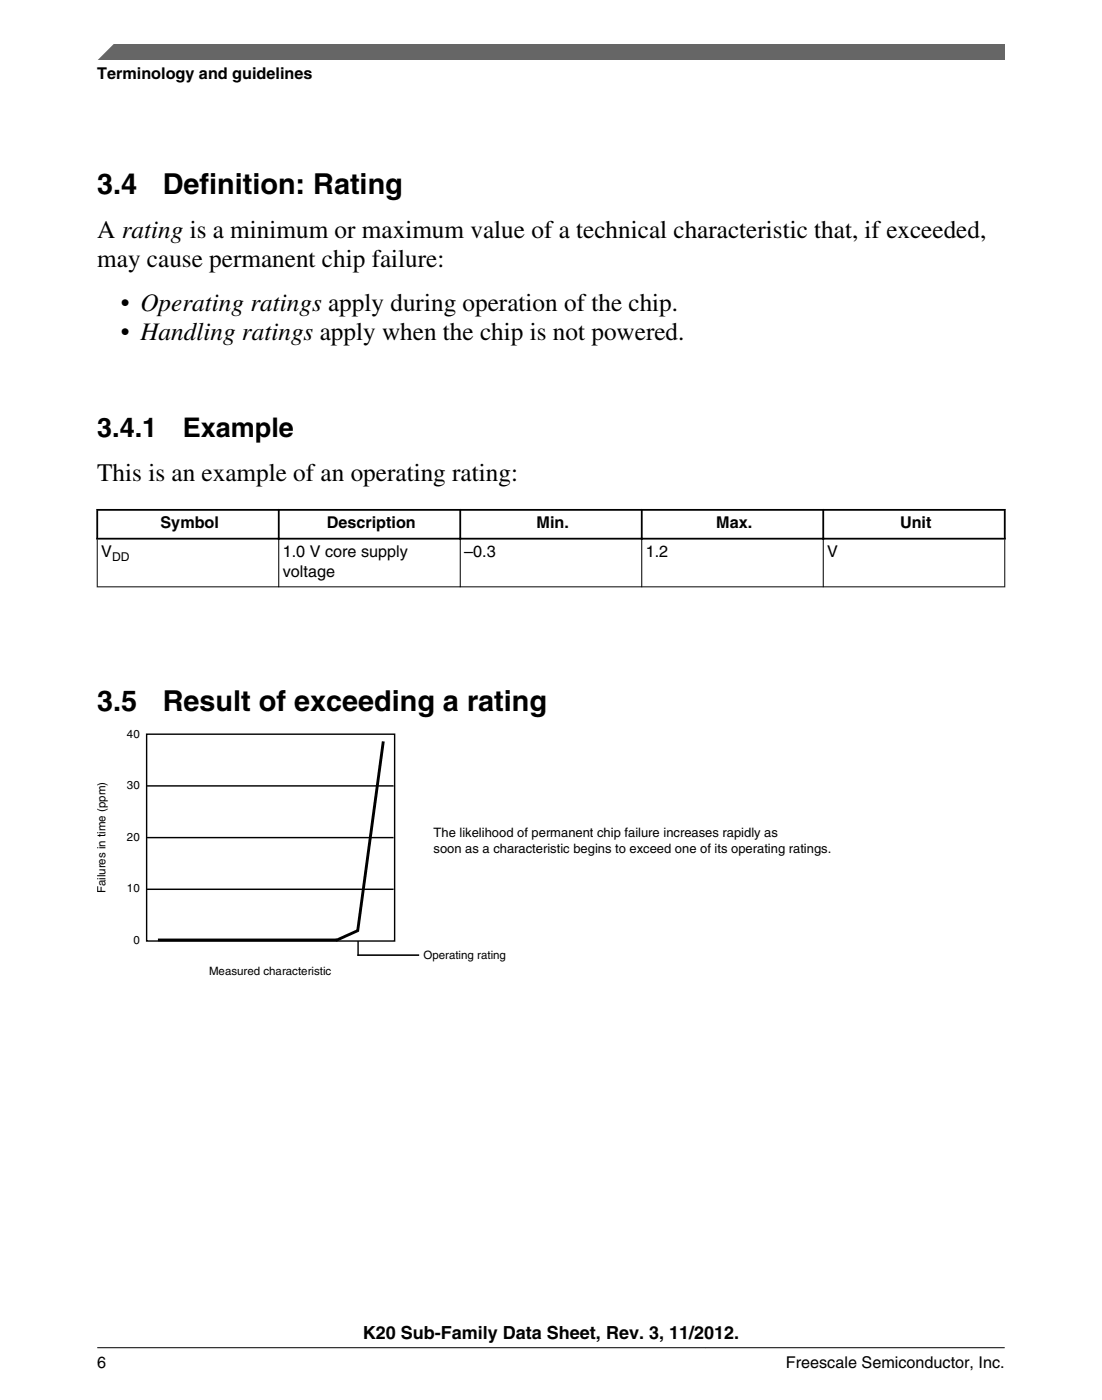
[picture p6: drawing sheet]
<svg xmlns="http://www.w3.org/2000/svg" width="216mm" height="274mm" viewBox="0 0 216 274" stroke-linecap="round" stroke-linejoin="round" font-family="sans-serif">
<defs><g id="words">
<g font-size="5.6">
<text x="19" y="38">3.4</text>
<text x="31.9" y="38">Definition: Rating</text>
<text x="19" y="139.3">3.5</text>
<text x="31.9" y="139.3">Result of exceeding a rating</text>
</g>
<g font-size="5.3">
<text x="19.1" y="85.6">3.4.1</text>
<text x="35.8" y="85.6">Example</text>
</g>
<g font-size="4.9">
<text x="19.1" y="46.7">A rating is a minimum or maximum value of a technical characteristic that, if exceeded,</text>
<text x="19.1" y="52.3">may cause permanent chip failure:</text>
<text x="23.7" y="60.9">• Operating ratings apply during operation of the chip.</text>
<text x="23.7" y="66.6">• Handling ratings apply when the chip is not powered.</text>
<text x="19.1" y="94.2">This is an example of an operating rating:</text>
</g>
<text font-size="3.5" x="71.1" y="262.3">K20 Sub-Family Data Sheet, Rev. 3, 11/2012.</text>
<g font-size="3.2">
<text x="19" y="15.5">Terminology and guidelines</text>
<text x="31.4" y="103.6">Symbol</text>
<text x="64" y="103.6">Description</text>
<text x="105.1" y="103.6">Min.</text>
<text x="140.3" y="103.6">Max.</text>
<text x="176.3" y="103.6">Unit</text>
<text x="19.8" y="109.2">V</text>
<text x="55.4" y="109.2">1.0 V core supply</text>
<text x="55.4" y="113.1">voltage</text>
<text x="91" y="109.2">–0.3</text>
<text x="126.5" y="109.2">1.2</text>
<text x="162.1" y="109.2">V</text>
<text x="19" y="268">6</text>
<text x="154" y="268">Freescale Semiconductor, Inc.</text>
</g>
<g font-size="2.5">
<text x="84.9" y="164">The likelihood of permanent chip failure increases rapidly as</text>
<text x="84.9" y="167.1">soon as a characteristic begins to exceed one of its operating ratings.</text>
</g>
<text font-size="2.4" x="22" y="109.8">DD</text>
<g font-size="2.3">
<text x="24.9" y="144.6">40</text>
<text x="24.9" y="154.6">30</text>
<text x="24.9" y="164.7">20</text>
<text x="20.7" y="175.1" transform="rotate(-90 20.7 175.1)">Failures in time (ppm)</text>
<text x="24.9" y="174.9">10</text>
<text x="26.1" y="185">0</text>
<text x="41" y="191">Measured characteristic</text>
<text x="83" y="187.9">Operating rating</text>
</g>
</g></defs>
<path d="M18.9 99.9h178.1M19 99.7v6M54.6 99.7v6M90.2 99.7v6M125.7 99.7v6M161.3 99.7v6M196.8 99.7v6M18.9 105.6h178.1" fill="none" stroke="#000" stroke-width=".35"/>
<path d="M19 115h177.9M19 105.7v9.4M54.6 105.3v9.8M90.2 105.3v9.8M125.7 105.3v9.8M161.3 105.3v9.8M196.8 105.7v9.4" fill="none" stroke="#000" stroke-width=".2"/>
<path d="M28.7 143.9h48.6v40.5h-48.6z" fill="none" stroke="#000" stroke-width=".27"/>
<path d="M28.7 154h48.4M28.7 164.1h48.4M28.7 174.3h48.4M70.2 184.4v2.9" fill="none" stroke="#000" stroke-width=".28"/>
<path d="M70 187.2h12.1" fill="none" stroke="#000" stroke-width=".31"/>
<path d="M75.1 145.3l-5 37.3M30.9 184.2h35.1M70.1 182.4l-4.3 1.9" fill="none" stroke="#000" stroke-width=".56"/>
<path d="M19 11.7l5.7-3.1 172.2 .1v3z" fill="#666"/>
<path d="M22.5 8.6l-3.1 3.1" fill="none" stroke="#666" stroke-width=".28"/>
<path d="M19 264.1h177.8" fill="none" stroke="#000" stroke-width=".2"/>
<use href="#words"/>
</svg>
